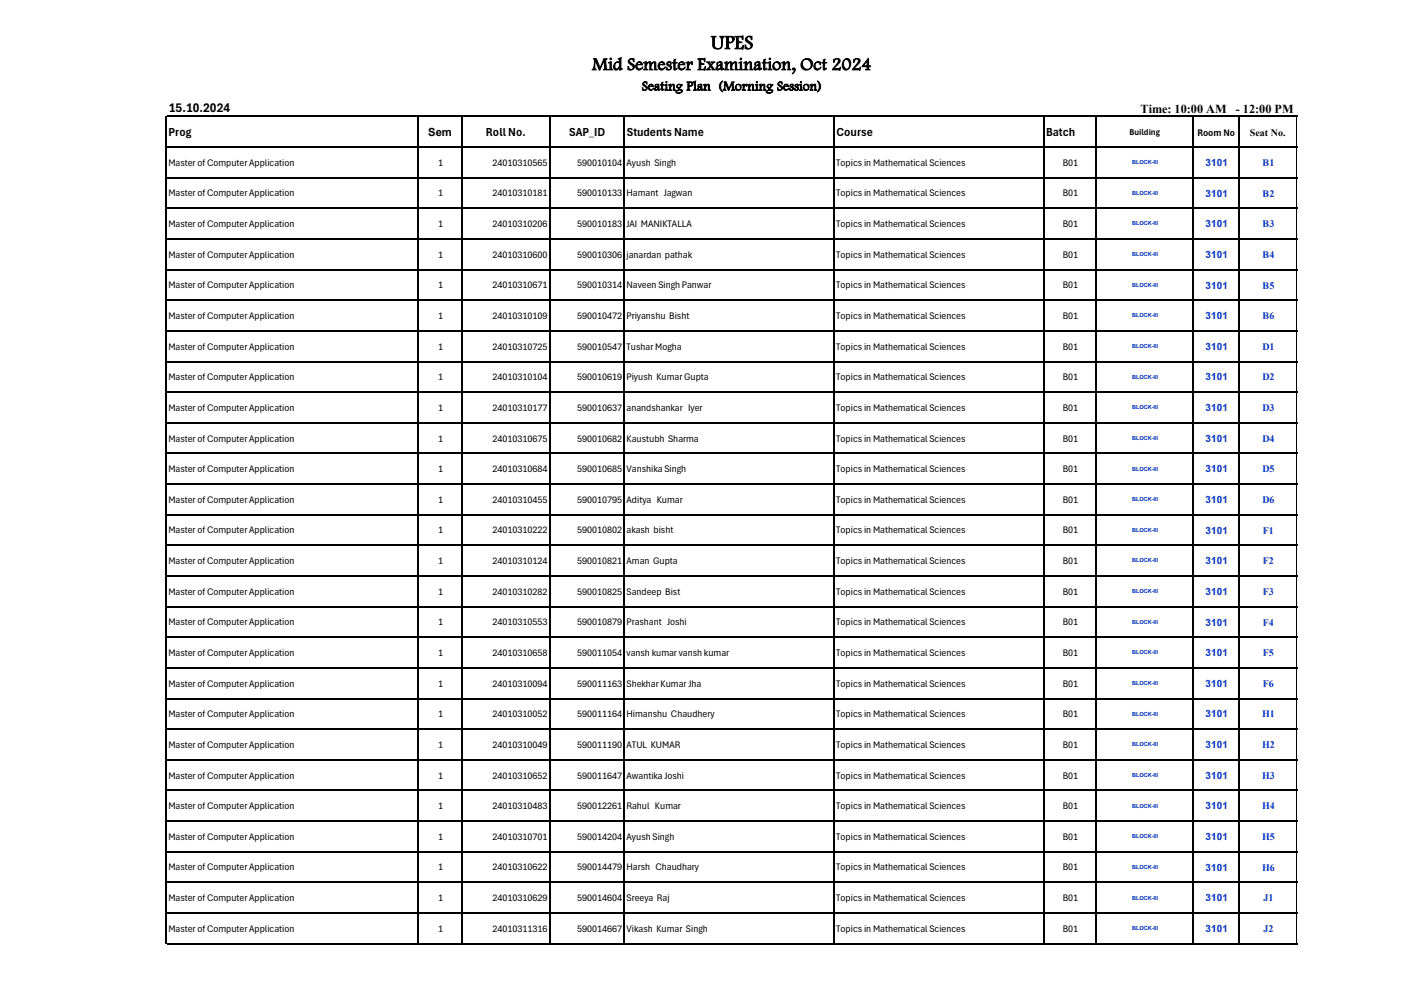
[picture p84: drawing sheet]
<svg xmlns="http://www.w3.org/2000/svg" width="297mm" height="210mm" viewBox="0 0 297 210" stroke-linecap="round" stroke-linejoin="round" font-family="sans-serif">
<defs><g id="words">
<text font-size="4.2" x="150.4" y="10.3">UPES</text>
<text font-size="3.8" x="125.3" y="14.8">Mid Semester Examination, Oct 2024</text>
<g font-size="2.8">
<text x="35.7" y="23.7">15.10.2024</text>
<text x="135.8" y="19.1">Seating Plan (Morning Session)</text>
</g>
<g font-size="2.6">
<text x="241.4" y="23.8">Time: 10:00 AM</text>
<text x="261.6" y="23.8">- 12:00 PM</text>
<text x="35.7" y="28.8">Prog</text>
<text x="102.8" y="28.8">Roll No.</text>
<text x="120.5" y="28.8">SAP_ID</text>
<text x="132.6" y="28.8">Students Name</text>
<text x="177" y="28.8">Course</text>
<text x="221.4" y="28.8">Batch</text>
</g>
<text font-size="2.4" x="90.6" y="28.7">Sem</text>
<g font-size="2.1">
<text x="253.4" y="28.7">Room No</text>
<text x="264.5" y="28.7">Seat No.</text>
<text x="35.6" y="35.1">Master of Computer Application</text>
<text x="92.7" y="35.1">1</text>
<text x="104.2" y="35.1">24010310565</text>
<text x="122.1" y="35.1">590010104</text>
<text x="132.6" y="35.1">Ayush Singh</text>
<text x="177" y="35.1">Topics in Mathematical Sciences</text>
<text x="224.9" y="35.1">B01</text>
<text x="35.6" y="41.5">Master of Computer Application</text>
<text x="92.7" y="41.5">1</text>
<text x="104.2" y="41.5">24010310181</text>
<text x="122.1" y="41.5">590010133</text>
<text x="132.6" y="41.5">Hamant Jagwan</text>
<text x="177" y="41.5">Topics in Mathematical Sciences</text>
<text x="224.9" y="41.5">B01</text>
<text x="35.6" y="48">Master of Computer Application</text>
<text x="92.7" y="48">1</text>
<text x="104.2" y="48">24010310206</text>
<text x="122.1" y="48">590010183</text>
<text x="132.6" y="48">JAI MANIKTALLA</text>
<text x="177" y="48">Topics in Mathematical Sciences</text>
<text x="224.9" y="48">B01</text>
<text x="35.6" y="54.5">Master of Computer Application</text>
<text x="92.7" y="54.5">1</text>
<text x="104.2" y="54.5">24010310600</text>
<text x="122.1" y="54.5">590010306</text>
<text x="132.6" y="54.5">janardan pathak</text>
<text x="177" y="54.5">Topics in Mathematical Sciences</text>
<text x="224.9" y="54.5">B01</text>
<text x="35.6" y="61">Master of Computer Application</text>
<text x="92.7" y="61">1</text>
<text x="104.2" y="61">24010310671</text>
<text x="122.1" y="61">590010314</text>
<text x="132.6" y="61">Naveen Singh Panwar</text>
<text x="177" y="61">Topics in Mathematical Sciences</text>
<text x="224.9" y="61">B01</text>
<text x="35.6" y="67.4">Master of Computer Application</text>
<text x="92.7" y="67.4">1</text>
<text x="104.2" y="67.4">24010310109</text>
<text x="122.1" y="67.4">590010472</text>
<text x="132.6" y="67.4">Priyanshu Bisht</text>
<text x="177" y="67.4">Topics in Mathematical Sciences</text>
<text x="224.9" y="67.4">B01</text>
<text x="35.6" y="73.9">Master of Computer Application</text>
<text x="92.7" y="73.9">1</text>
<text x="104.2" y="73.9">24010310725</text>
<text x="122.1" y="73.9">590010547</text>
<text x="132.6" y="73.9">Tushar Mogha</text>
<text x="177" y="73.9">Topics in Mathematical Sciences</text>
<text x="224.9" y="73.9">B01</text>
<text x="35.6" y="80.4">Master of Computer Application</text>
<text x="92.7" y="80.4">1</text>
<text x="104.2" y="80.4">24010310104</text>
<text x="122.1" y="80.4">590010619</text>
<text x="132.6" y="80.4">Piyush Kumar Gupta</text>
<text x="177" y="80.4">Topics in Mathematical Sciences</text>
<text x="224.9" y="80.4">B01</text>
<text x="35.6" y="86.9">Master of Computer Application</text>
<text x="92.7" y="86.9">1</text>
<text x="104.2" y="86.9">24010310177</text>
<text x="122.1" y="86.9">590010637</text>
<text x="132.6" y="86.9">anandshankar Iyer</text>
<text x="177" y="86.9">Topics in Mathematical Sciences</text>
<text x="224.9" y="86.9">B01</text>
<text x="35.6" y="93.4">Master of Computer Application</text>
<text x="92.7" y="93.4">1</text>
<text x="104.2" y="93.4">24010310675</text>
<text x="122.1" y="93.4">590010682</text>
<text x="132.6" y="93.4">Kaustubh Sharma</text>
<text x="177" y="93.4">Topics in Mathematical Sciences</text>
<text x="224.9" y="93.4">B01</text>
<text x="35.6" y="99.8">Master of Computer Application</text>
<text x="92.7" y="99.8">1</text>
<text x="104.2" y="99.8">24010310684</text>
<text x="122.1" y="99.8">590010685</text>
<text x="132.6" y="99.8">Vanshika Singh</text>
<text x="177" y="99.8">Topics in Mathematical Sciences</text>
<text x="224.9" y="99.8">B01</text>
<text x="35.6" y="106.3">Master of Computer Application</text>
<text x="92.7" y="106.3">1</text>
<text x="104.2" y="106.3">24010310455</text>
<text x="122.1" y="106.3">590010795</text>
<text x="132.6" y="106.3">Aditya Kumar</text>
<text x="177" y="106.3">Topics in Mathematical Sciences</text>
<text x="224.9" y="106.3">B01</text>
<text x="35.6" y="112.8">Master of Computer Application</text>
<text x="92.7" y="112.8">1</text>
<text x="104.2" y="112.8">24010310222</text>
<text x="122.1" y="112.8">590010802</text>
<text x="132.6" y="112.8">akash bisht</text>
<text x="177" y="112.8">Topics in Mathematical Sciences</text>
<text x="224.9" y="112.8">B01</text>
<text x="35.6" y="119.3">Master of Computer Application</text>
<text x="92.7" y="119.3">1</text>
<text x="104.2" y="119.3">24010310124</text>
<text x="122.1" y="119.3">590010821</text>
<text x="132.6" y="119.3">Aman Gupta</text>
<text x="177" y="119.3">Topics in Mathematical Sciences</text>
<text x="224.9" y="119.3">B01</text>
<text x="35.6" y="125.8">Master of Computer Application</text>
<text x="92.7" y="125.8">1</text>
<text x="104.2" y="125.8">24010310282</text>
<text x="122.1" y="125.8">590010825</text>
<text x="132.6" y="125.8">Sandeep Bist</text>
<text x="177" y="125.8">Topics in Mathematical Sciences</text>
<text x="224.9" y="125.8">B01</text>
<text x="35.6" y="132.2">Master of Computer Application</text>
<text x="92.7" y="132.2">1</text>
<text x="104.2" y="132.2">24010310553</text>
<text x="122.1" y="132.2">590010879</text>
<text x="132.6" y="132.2">Prashant Joshi</text>
<text x="177" y="132.2">Topics in Mathematical Sciences</text>
<text x="224.9" y="132.2">B01</text>
<text x="35.6" y="138.7">Master of Computer Application</text>
<text x="92.7" y="138.7">1</text>
<text x="104.2" y="138.7">24010310658</text>
<text x="122.1" y="138.7">590011054</text>
<text x="132.6" y="138.7">vansh kumar vansh kumar</text>
<text x="177" y="138.7">Topics in Mathematical Sciences</text>
<text x="224.9" y="138.7">B01</text>
<text x="35.6" y="145.2">Master of Computer Application</text>
<text x="92.7" y="145.2">1</text>
<text x="104.2" y="145.2">24010310094</text>
<text x="122.1" y="145.2">590011163</text>
<text x="132.6" y="145.2">Shekhar Kumar Jha</text>
<text x="177" y="145.2">Topics in Mathematical Sciences</text>
<text x="224.9" y="145.2">B01</text>
<text x="35.6" y="151.7">Master of Computer Application</text>
<text x="92.7" y="151.7">1</text>
<text x="104.2" y="151.7">24010310052</text>
<text x="122.1" y="151.7">590011164</text>
<text x="132.6" y="151.7">Himanshu Chaudhery</text>
<text x="177" y="151.7">Topics in Mathematical Sciences</text>
<text x="224.9" y="151.7">B01</text>
<text x="35.6" y="158.2">Master of Computer Application</text>
<text x="92.7" y="158.2">1</text>
<text x="104.2" y="158.2">24010310049</text>
<text x="122.1" y="158.2">590011190</text>
<text x="132.6" y="158.2">ATUL KUMAR</text>
<text x="177" y="158.2">Topics in Mathematical Sciences</text>
<text x="224.9" y="158.2">B01</text>
<text x="35.6" y="164.6">Master of Computer Application</text>
<text x="92.7" y="164.6">1</text>
<text x="104.2" y="164.6">24010310652</text>
<text x="122.1" y="164.6">590011647</text>
<text x="132.6" y="164.6">Awantika Joshi</text>
<text x="177" y="164.6">Topics in Mathematical Sciences</text>
<text x="224.9" y="164.6">B01</text>
<text x="35.6" y="171.1">Master of Computer Application</text>
<text x="92.7" y="171.1">1</text>
<text x="104.2" y="171.1">24010310483</text>
<text x="122.1" y="171.1">590012261</text>
<text x="132.6" y="171.1">Rahul Kumar</text>
<text x="177" y="171.1">Topics in Mathematical Sciences</text>
<text x="224.9" y="171.1">B01</text>
<text x="35.6" y="177.6">Master of Computer Application</text>
<text x="92.7" y="177.6">1</text>
<text x="104.2" y="177.6">24010310701</text>
<text x="122.1" y="177.6">590014204</text>
<text x="132.6" y="177.6">Ayush Singh</text>
<text x="177" y="177.6">Topics in Mathematical Sciences</text>
<text x="224.9" y="177.6">B01</text>
<text x="35.6" y="184.1">Master of Computer Application</text>
<text x="92.7" y="184.1">1</text>
<text x="104.2" y="184.1">24010310622</text>
<text x="122.1" y="184.1">590014479</text>
<text x="132.6" y="184.1">Harsh Chaudhary</text>
<text x="177" y="184.1">Topics in Mathematical Sciences</text>
<text x="224.9" y="184.1">B01</text>
<text x="35.6" y="190.5">Master of Computer Application</text>
<text x="92.7" y="190.5">1</text>
<text x="104.2" y="190.5">24010310629</text>
<text x="122.1" y="190.5">590014604</text>
<text x="132.6" y="190.5">Sreeya Raj</text>
<text x="177" y="190.5">Topics in Mathematical Sciences</text>
<text x="224.9" y="190.5">B01</text>
<text x="35.6" y="197">Master of Computer Application</text>
<text x="92.7" y="197">1</text>
<text x="104.2" y="197">24010311316</text>
<text x="122.1" y="197">590014667</text>
<text x="132.6" y="197">Vikash Kumar Singh</text>
<text x="177" y="197">Topics in Mathematical Sciences</text>
<text x="224.9" y="197">B01</text>
</g>
<g font-size="2.1" fill="#03c">
<text x="255.1" y="35.1">3101</text>
<text x="267.2" y="35.1">B1</text>
<text x="255.1" y="41.6">3101</text>
<text x="267.2" y="41.6">B2</text>
<text x="255.1" y="48.1">3101</text>
<text x="267.2" y="48.1">B3</text>
<text x="255.1" y="54.5">3101</text>
<text x="267.2" y="54.5">B4</text>
<text x="255.1" y="61">3101</text>
<text x="267.2" y="61">B5</text>
<text x="255.1" y="67.5">3101</text>
<text x="267.2" y="67.5">B6</text>
<text x="255.1" y="74">3101</text>
<text x="267.2" y="74">D1</text>
<text x="255.1" y="80.5">3101</text>
<text x="267.2" y="80.5">D2</text>
<text x="255.1" y="86.9">3101</text>
<text x="267.2" y="86.9">D3</text>
<text x="255.1" y="93.4">3101</text>
<text x="267.2" y="93.4">D4</text>
<text x="255.1" y="99.9">3101</text>
<text x="267.2" y="99.9">D5</text>
<text x="255.1" y="106.4">3101</text>
<text x="267.2" y="106.4">D6</text>
<text x="255.1" y="112.8">3101</text>
<text x="267.3" y="112.8">F1</text>
<text x="255.1" y="119.3">3101</text>
<text x="267.3" y="119.3">F2</text>
<text x="255.1" y="125.8">3101</text>
<text x="267.3" y="125.8">F3</text>
<text x="255.1" y="132.3">3101</text>
<text x="267.3" y="132.3">F4</text>
<text x="255.1" y="138.8">3101</text>
<text x="267.3" y="138.8">F5</text>
<text x="255.1" y="145.2">3101</text>
<text x="267.3" y="145.2">F6</text>
<text x="255.1" y="151.7">3101</text>
<text x="267.1" y="151.7">H1</text>
<text x="255.1" y="158.2">3101</text>
<text x="267.1" y="158.2">H2</text>
<text x="255.1" y="164.7">3101</text>
<text x="267.1" y="164.7">H3</text>
<text x="255.1" y="171.1">3101</text>
<text x="267.1" y="171.1">H4</text>
<text x="255.1" y="177.6">3101</text>
<text x="267.1" y="177.6">H5</text>
<text x="255.1" y="184.1">3101</text>
<text x="267.1" y="184.1">H6</text>
<text x="255.1" y="190.6">3101</text>
<text x="267.4" y="190.6">J1</text>
<text x="255.1" y="197.1">3101</text>
<text x="267.4" y="197.1">J2</text>
</g>
<text font-size="1.9" x="239" y="28.6">Building</text>
<g font-size="1.2" fill="#03c">
<text x="239.6" y="34.7">BLOCK-III</text>
<text x="239.6" y="41.2">BLOCK-III</text>
<text x="239.6" y="47.7">BLOCK-III</text>
<text x="239.6" y="54.2">BLOCK-III</text>
<text x="239.6" y="60.6">BLOCK-III</text>
<text x="239.6" y="67.1">BLOCK-III</text>
<text x="239.6" y="73.6">BLOCK-III</text>
<text x="239.6" y="80.1">BLOCK-III</text>
<text x="239.6" y="86.5">BLOCK-III</text>
<text x="239.6" y="93">BLOCK-III</text>
<text x="239.6" y="99.5">BLOCK-III</text>
<text x="239.6" y="106">BLOCK-III</text>
<text x="239.6" y="112.5">BLOCK-III</text>
<text x="239.6" y="118.9">BLOCK-III</text>
<text x="239.6" y="125.4">BLOCK-III</text>
<text x="239.6" y="131.9">BLOCK-III</text>
<text x="239.6" y="138.4">BLOCK-III</text>
<text x="239.6" y="144.8">BLOCK-III</text>
<text x="239.6" y="151.3">BLOCK-III</text>
<text x="239.6" y="157.8">BLOCK-III</text>
<text x="239.6" y="164.3">BLOCK-III</text>
<text x="239.6" y="170.8">BLOCK-III</text>
<text x="239.6" y="177.2">BLOCK-III</text>
<text x="239.6" y="183.7">BLOCK-III</text>
<text x="239.6" y="190.2">BLOCK-III</text>
<text x="239.6" y="196.7">BLOCK-III</text>
</g>
</g></defs>
<g fill="none" stroke="#000" stroke-width=".21">
<path d="M35.2 24.5v175.1M35.3 24.6h239.2M35.3 31.1h239.2M88.5 24.7v174.9M97.7 24.7v174.9M116.4 24.7v174.9M132.2 24.7v174.9M176.5 24.7v174.9M220.9 24.7v174.9M232 24.7v174.9M252.5 24.7v174.9M262.2 24.7v174.9"/>
<path d="M274.4 24.7v174.9M35.3 44.1h239.2M35.3 50.5h239.2M35.3 57h239.2M35.3 63.5h239.2M35.3 70h239.2M35.3 76.5h239.2M35.3 82.9h239.2M35.3 89.4h239.2M35.3 95.9h239.2M35.3 102.4h239.2M35.3 108.8h239.2"/>
<path d="M35.3 115.3h239.2M35.3 121.8h239.2M35.3 128.3h239.2M35.3 134.8h239.2M35.3 141.2h239.2M35.3 147.7h239.2M35.3 154.2h239.2M35.3 160.7h239.2M35.3 167.1h239.2M35.3 173.6h239.2M35.3 180.1h239.2M35.3 186.6h239.2"/>
<path d="M35.3 193.1h239.2M35.3 199.5h239.2"/>
</g>
<path d="M35.3 37.6h239.2" fill="none" stroke="#000" stroke-width=".22"/>
<use href="#words"/>
</svg>
